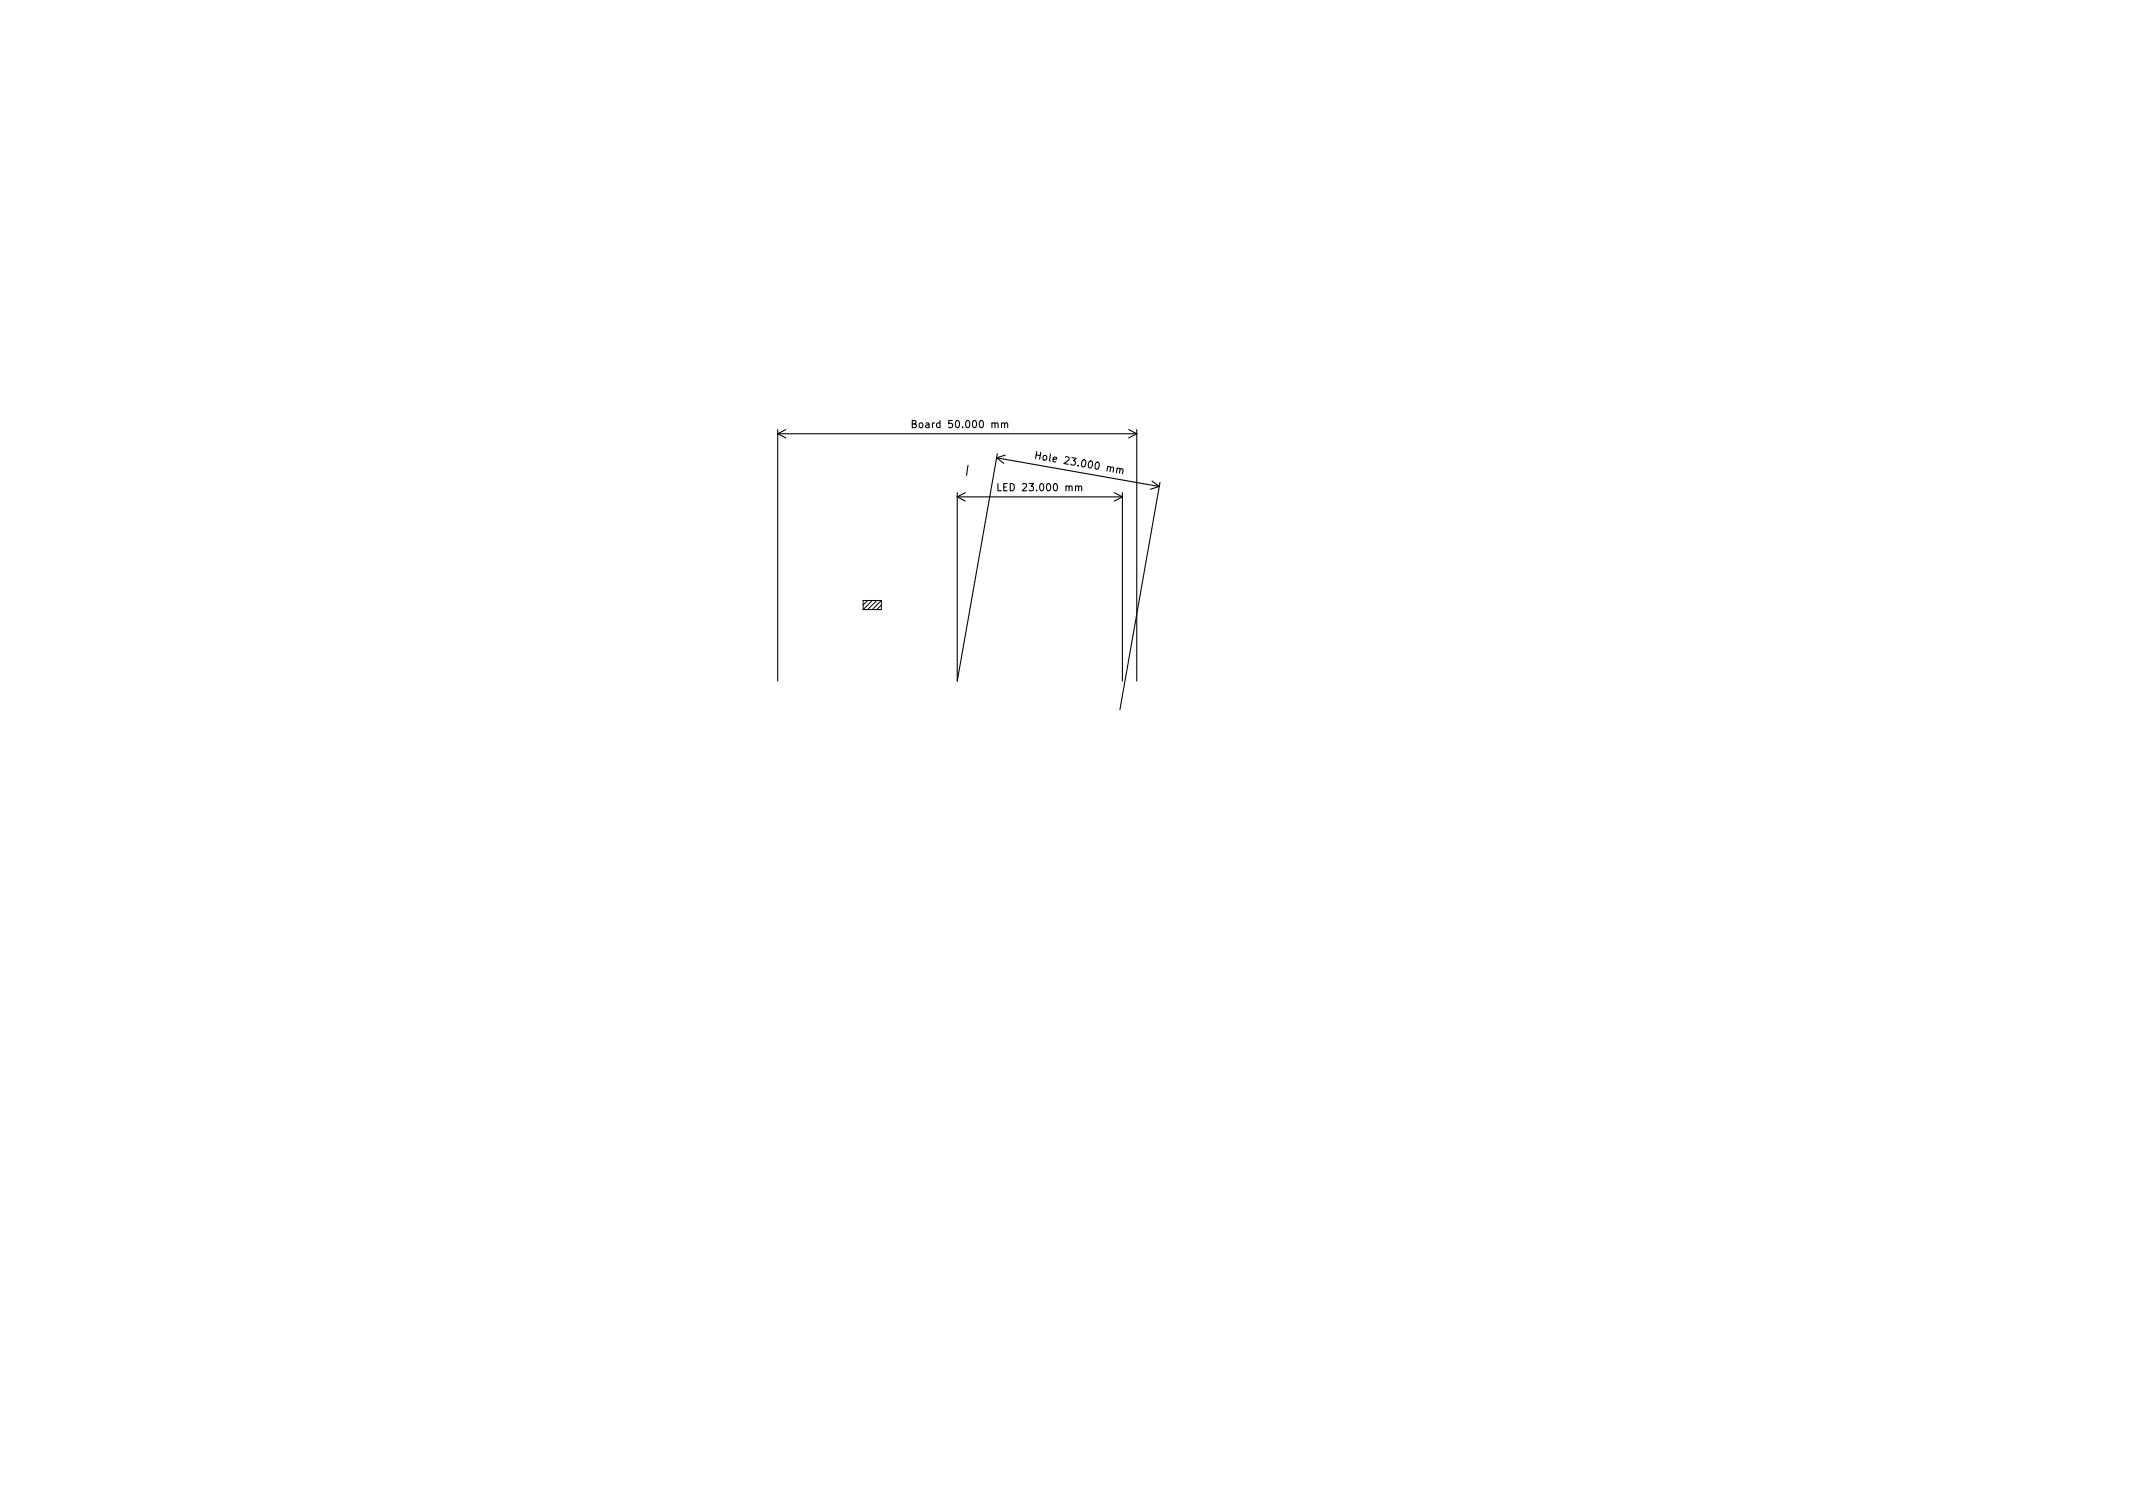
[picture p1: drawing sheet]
<svg xmlns="http://www.w3.org/2000/svg" width="297mm" height="210mm" viewBox="0 0 297 210" stroke-linecap="round" stroke-linejoin="round" font-family="sans-serif">
<defs><g id="words">
<g font-size="1.4">
<text x="127.7" y="59.6">Board 50.000 mm</text>
<text x="145.1" y="64.1" transform="rotate(10 145.1 64.1)">Hole 23.000 mm</text>
<text x="139.7" y="68.4">LED 23.000 mm</text>
</g>
</g></defs>
<g fill="none" stroke="#000" stroke-width=".15">
<path d="M108.3 59.8v35M109.4 59.8l-1.1 .6M127 59h.5l.1-.2-.1-.2h-.5v1h.4l.2-.1v-.3l-.2-.2M139.5 59l.1-.1h.3v.7M139.9 59l.1-.1h.3v.7M157.2 59.8l1.1 .6M158.3 59.8v35M108.3 60.4h50M108.3 60.4l1.1 .6M133.3 69.2h23M133.3 69.2l1.1 .6M134.4 68.6l-1.1 .6"/>
<path d="M134.8 64.8l-.2 1.4M138.8 63.7l22.6 4M138.8 63.7l1 .8M138.9 63.2l-5.6 31.6v-26.2M139 67.3v1h.4M140 63.4l-1.2 .3M144.3 63.3l.6 .1M144.4 62.9l-.2 1M150.2 67.8l.2-.1h.2v.6M155.2 68.6l1.1 .6M155.6 65.3l.1-.1 .2 .1v.6M156 65.4l.1-.1h.3l-.1 .7"/>
<path d="M156.3 68.6v26.2M156.3 69.2l-1.1 .6M158.3 60.4l-1.1 .6M160.4 67l1 .7M161.4 67.7l-1.2 .4M161.5 67.2l-5.5 31.6"/>
</g>
<path d="M120.8 83.6l-.6 .6M121.5 83.6l-1.3 1.3M122.1 83.6l-1.3 1.3M122.7 83.6v1.3h-2.5M122.7 83.6h-2.5v1.3M122.7 83.6l-1.2 1.3M122.7 84.2l-.6 .7" fill="none" stroke="#000" stroke-width=".14"/>
<use href="#words"/>
</svg>
